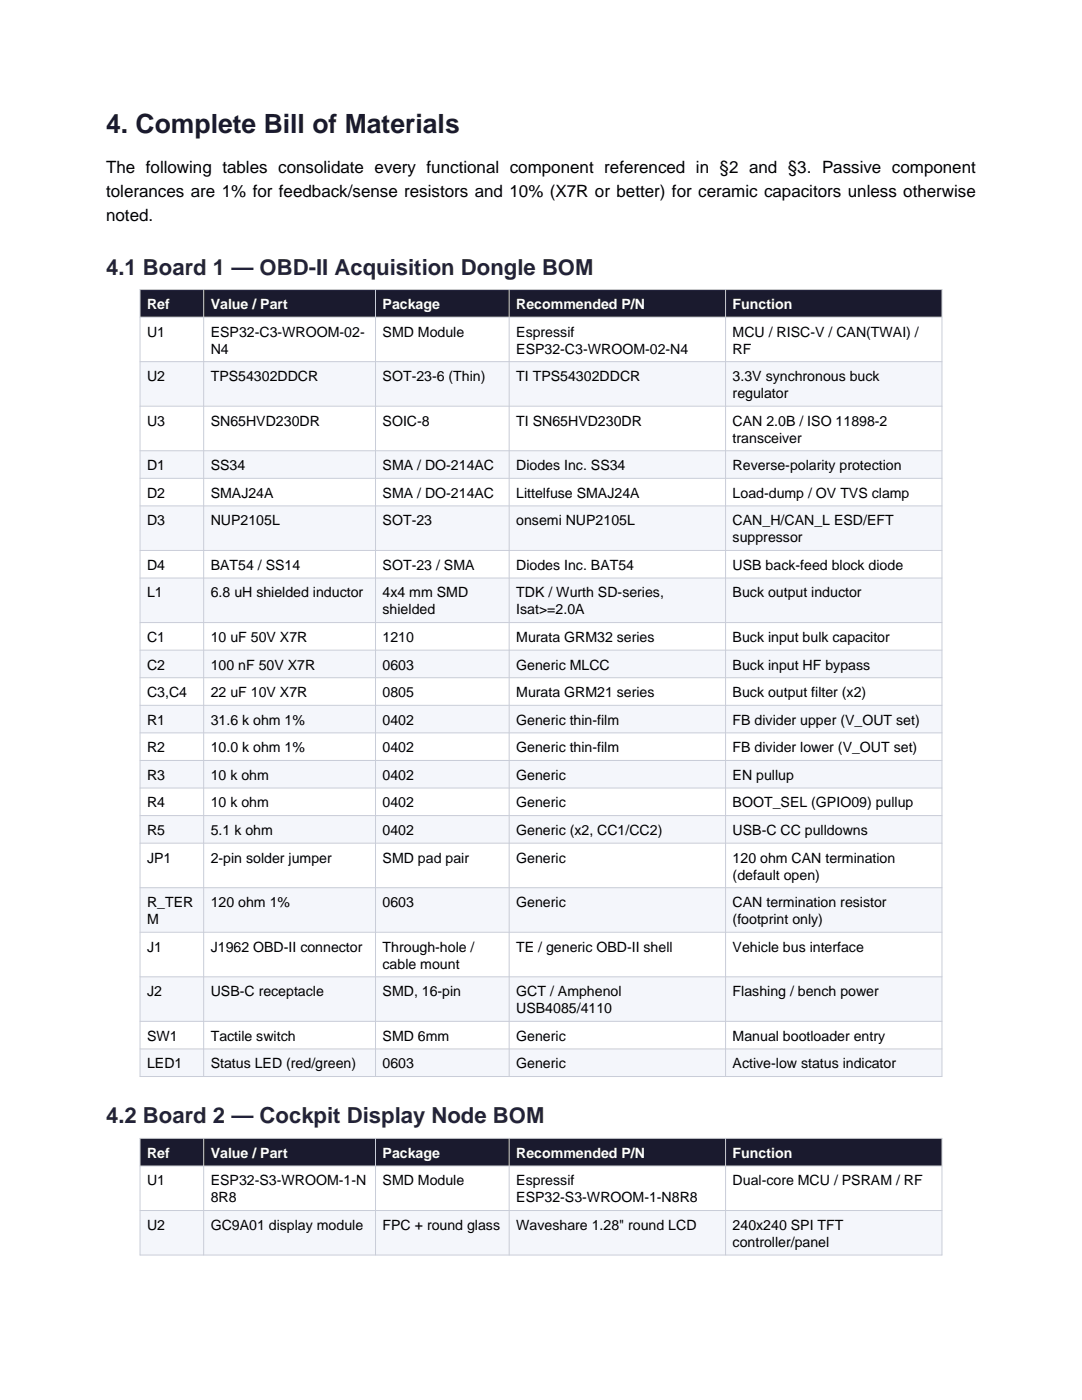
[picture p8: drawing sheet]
<svg xmlns="http://www.w3.org/2000/svg" width="216mm" height="279mm" viewBox="0 0 216 279" stroke-linecap="round" stroke-linejoin="round" font-family="sans-serif">
<defs><g id="words">
<text font-size="5.3" fill="#1a1a2e" x="21.2" y="26.5">4. Complete Bill of Materials</text>
<g font-size="4.4" fill="#22223b">
<text x="21.2" y="54.8">4.1 Board 1 — OBD-II Acquisition Dongle BOM</text>
<text x="21.2" y="224.2">4.2 Board 2 — Cockpit Display Node BOM</text>
</g>
<g font-size="3.4">
<text x="21.2" y="34.4">The following tables consolidate every functional component referenced in §2 and §3. Passive component</text>
<text x="21.2" y="39.2">tolerances are 1% for feedback/sense resistors and 10% (X7R or better) for ceramic capacitors unless otherwise</text>
<text x="21.2" y="44">noted.</text>
</g>
<g font-size="2.8" fill="#fff">
<text x="29.4" y="61.7">Ref</text>
<text x="42.1" y="61.7">Value / Part</text>
<text x="76.3" y="61.7">Package</text>
<text x="103" y="61.7">Recommended P/N</text>
<text x="146.2" y="61.7">Function</text>
<text x="29.4" y="231.1">Ref</text>
<text x="42.1" y="231.1">Value / Part</text>
<text x="76.3" y="231.1">Package</text>
<text x="103" y="231.1">Recommended P/N</text>
<text x="146.2" y="231.1">Function</text>
</g>
<g font-size="2.8">
<text x="29.4" y="67.2">U1</text>
<text x="42.1" y="67.2">ESP32-C3-WROOM-02-</text>
<text x="42.1" y="70.6">N4</text>
<text x="76.3" y="67.2">SMD Module</text>
<text x="103" y="67.2">Espressif</text>
<text x="103" y="70.6">ESP32-C3-WROOM-02-N4</text>
<text x="146.2" y="67.2">MCU / RISC-V / CAN(TWAI) /</text>
<text x="146.2" y="70.6">RF</text>
<text x="29.4" y="76.1">U2</text>
<text x="42.1" y="76.1">TPS54302DDCR</text>
<text x="76.3" y="76.1">SOT-23-6 (Thin)</text>
<text x="103" y="76.1">TI TPS54302DDCR</text>
<text x="146.2" y="76.1">3.3V synchronous buck</text>
<text x="146.2" y="79.4">regulator</text>
<text x="29.4" y="84.9">U3</text>
<text x="42.1" y="84.9">SN65HVD230DR</text>
<text x="76.3" y="84.9">SOIC-8</text>
<text x="103" y="84.9">TI SN65HVD230DR</text>
<text x="146.2" y="84.9">CAN 2.0B / ISO 11898-2</text>
<text x="146.2" y="88.3">transceiver</text>
<text x="29.4" y="93.8">D1</text>
<text x="42.1" y="93.8">SS34</text>
<text x="76.3" y="93.8">SMA / DO-214AC</text>
<text x="103" y="93.8">Diodes Inc. SS34</text>
<text x="146.2" y="93.8">Reverse-polarity protection</text>
<text x="29.4" y="99.3">D2</text>
<text x="42.1" y="99.3">SMAJ24A</text>
<text x="76.3" y="99.3">SMA / DO-214AC</text>
<text x="103" y="99.3">Littelfuse SMAJ24A</text>
<text x="146.2" y="99.3">Load-dump / OV TVS clamp</text>
<text x="29.4" y="104.8">D3</text>
<text x="42.1" y="104.8">NUP2105L</text>
<text x="76.3" y="104.8">SOT-23</text>
<text x="103" y="104.8">onsemi NUP2105L</text>
<text x="146.2" y="104.8">CAN_H/CAN_L ESD/EFT</text>
<text x="29.4" y="113.7">D4</text>
<text x="42.1" y="113.7">BAT54 / SS14</text>
<text x="76.3" y="113.7">SOT-23 / SMA</text>
<text x="103" y="113.7">Diodes Inc. BAT54</text>
<text x="146.2" y="108.2">suppressor</text>
<text x="146.2" y="113.7">USB back-feed block diode</text>
<text x="29.4" y="119.2">L1</text>
<text x="42.1" y="119.2">6.8 uH shielded inductor</text>
<text x="76.3" y="119.2">4x4 mm SMD</text>
<text x="103" y="119.2">TDK / Wurth SD-series,</text>
<text x="146.2" y="119.2">Buck output inductor</text>
<text x="76.3" y="122.6">shielded</text>
<text x="103" y="122.6">Isat&gt;=2.0A</text>
<text x="29.4" y="128.1">C1</text>
<text x="42.1" y="128.1">10 uF 50V X7R</text>
<text x="76.3" y="128.1">1210</text>
<text x="103" y="128.1">Murata GRM32 series</text>
<text x="146.2" y="128.1">Buck input bulk capacitor</text>
<text x="29.4" y="133.6">C2</text>
<text x="42.1" y="133.6">100 nF 50V X7R</text>
<text x="76.3" y="133.6">0603</text>
<text x="103" y="133.6">Generic MLCC</text>
<text x="146.2" y="133.6">Buck input HF bypass</text>
<text x="29.4" y="139.1">C3,C4</text>
<text x="42.1" y="139.1">22 uF 10V X7R</text>
<text x="76.3" y="139.1">0805</text>
<text x="103" y="139.1">Murata GRM21 series</text>
<text x="146.2" y="139.1">Buck output filter (x2)</text>
<text x="29.4" y="144.6">R1</text>
<text x="42.1" y="144.6">31.6 k ohm 1%</text>
<text x="76.3" y="144.6">0402</text>
<text x="103" y="144.6">Generic thin-film</text>
<text x="146.2" y="144.6">FB divider upper (V_OUT set)</text>
<text x="29.4" y="150.1">R2</text>
<text x="29.4" y="155.6">R3</text>
<text x="42.1" y="150.1">10.0 k ohm 1%</text>
<text x="42.1" y="155.6">10 k ohm</text>
<text x="76.3" y="150.1">0402</text>
<text x="76.3" y="155.6">0402</text>
<text x="103" y="150.1">Generic thin-film</text>
<text x="103" y="155.6">Generic</text>
<text x="146.2" y="150.1">FB divider lower (V_OUT set)</text>
<text x="146.2" y="155.6">EN pullup</text>
<text x="29.4" y="161.1">R4</text>
<text x="42.1" y="161.1">10 k ohm</text>
<text x="76.3" y="161.1">0402</text>
<text x="103" y="161.1">Generic</text>
<text x="146.2" y="161.1">BOOT_SEL (GPIO09) pullup</text>
<text x="29.4" y="166.7">R5</text>
<text x="42.1" y="166.7">5.1 k ohm</text>
<text x="76.3" y="166.7">0402</text>
<text x="103" y="166.7">Generic (x2, CC1/CC2)</text>
<text x="146.2" y="166.7">USB-C CC pulldowns</text>
<text x="29.4" y="172.2">JP1</text>
<text x="42.1" y="172.2">2-pin solder jumper</text>
<text x="76.3" y="172.2">SMD pad pair</text>
<text x="103" y="172.2">Generic</text>
<text x="146.2" y="172.2">120 ohm CAN termination</text>
<text x="146.2" y="175.5">(default open)</text>
<text x="29.4" y="181">R_TER</text>
<text x="29.4" y="184.4">M</text>
<text x="42.1" y="181">120 ohm 1%</text>
<text x="76.3" y="181">0603</text>
<text x="103" y="181">Generic</text>
<text x="146.2" y="181">CAN termination resistor</text>
<text x="146.2" y="184.4">(footprint only)</text>
<text x="29.4" y="189.9">J1</text>
<text x="42.1" y="189.9">J1962 OBD-II connector</text>
<text x="76.3" y="189.9">Through-hole /</text>
<text x="103" y="189.9">TE / generic OBD-II shell</text>
<text x="146.2" y="189.9">Vehicle bus interface</text>
<text x="76.3" y="193.3">cable mount</text>
<text x="29.4" y="198.8">J2</text>
<text x="42.1" y="198.8">USB-C receptacle</text>
<text x="76.3" y="198.8">SMD, 16-pin</text>
<text x="103" y="198.8">GCT / Amphenol</text>
<text x="103" y="202.2">USB4085/4110</text>
<text x="146.2" y="198.8">Flashing / bench power</text>
<text x="29.4" y="207.7">SW1</text>
<text x="42.1" y="207.7">Tactile switch</text>
<text x="76.3" y="207.7">SMD 6mm</text>
<text x="103" y="207.7">Generic</text>
<text x="146.2" y="207.7">Manual bootloader entry</text>
<text x="29.4" y="213.2">LED1</text>
<text x="42.1" y="213.2">Status LED (red/green)</text>
<text x="76.3" y="213.2">0603</text>
<text x="103" y="213.2">Generic</text>
<text x="146.2" y="213.2">Active-low status indicator</text>
<text x="29.4" y="236.6">U1</text>
<text x="42.1" y="236.6">ESP32-S3-WROOM-1-N</text>
<text x="42.1" y="240">8R8</text>
<text x="76.3" y="236.6">SMD Module</text>
<text x="103" y="236.6">Espressif</text>
<text x="103" y="240">ESP32-S3-WROOM-1-N8R8</text>
<text x="146.2" y="236.6">Dual-core MCU / PSRAM / RF</text>
<text x="29.4" y="245.5">U2</text>
<text x="42.1" y="245.5">GC9A01 display module</text>
<text x="76.3" y="245.5">FPC + round glass</text>
<text x="103" y="245.5">Waveshare 1.28&quot; round LCD</text>
<text x="146.2" y="245.5">240x240 SPI TFT</text>
<text x="146.2" y="248.8">controller/panel</text>
</g>
</g></defs>
<path d="M27.9 57.8h160.1v5.5h-160.1z" fill-rule="evenodd" fill="#1a1a2e"/>
<path d="M27.9 63.3h160.1v8.9h-160.1z" fill-rule="evenodd" fill="#fff"/>
<path d="M27.9 72.2h160.1v8.9h-160.1z" fill-rule="evenodd" fill="#f4f6fb"/>
<path d="M27.9 81.1h160.1v8.9h-160.1z" fill-rule="evenodd" fill="#fff"/>
<path d="M27.9 90h160.1v5.5h-160.1z" fill-rule="evenodd" fill="#f4f6fb"/>
<path d="M27.9 95.5h160.1v5.5h-160.1z" fill-rule="evenodd" fill="#fff"/>
<path d="M27.9 101h160.1v8.9h-160.1z" fill-rule="evenodd" fill="#f4f6fb"/>
<path d="M27.9 109.9h160.1v5.5h-160.1z" fill-rule="evenodd" fill="#fff"/>
<path d="M27.9 115.4h160.1v8.8h-160.1z" fill-rule="evenodd" fill="#f4f6fb"/>
<path d="M27.9 124.2h160.1v5.6h-160.1z" fill-rule="evenodd" fill="#fff"/>
<path d="M27.9 129.8h160.1v5.5h-160.1z" fill-rule="evenodd" fill="#f4f6fb"/>
<path d="M27.9 135.3h160.1v5.5h-160.1z" fill-rule="evenodd" fill="#fff"/>
<path d="M27.9 140.8h160.1v5.5h-160.1z" fill-rule="evenodd" fill="#f4f6fb"/>
<path d="M27.9 146.3h160.1v5.5h-160.1z" fill-rule="evenodd" fill="#fff"/>
<path d="M27.9 151.8h160.1v5.5h-160.1z" fill-rule="evenodd" fill="#f4f6fb"/>
<path d="M27.9 157.3h160.1v5.5h-160.1z" fill-rule="evenodd" fill="#fff"/>
<path d="M27.9 162.8h160.1v5.5h-160.1z" fill-rule="evenodd" fill="#f4f6fb"/>
<path d="M27.9 168.3h160.1v8.9h-160.1z" fill-rule="evenodd" fill="#fff"/>
<path d="M27.9 177.2h160.1v8.9h-160.1z" fill-rule="evenodd" fill="#f4f6fb"/>
<path d="M27.9 186.1h160.1v8.8h-160.1z" fill-rule="evenodd" fill="#fff"/>
<path d="M27.9 194.9h160.1v8.9h-160.1z" fill-rule="evenodd" fill="#f4f6fb"/>
<path d="M27.9 203.8h160.1v5.5h-160.1z" fill-rule="evenodd" fill="#fff"/>
<path d="M27.9 209.3h160.1v5.5h-160.1z" fill-rule="evenodd" fill="#f4f6fb"/>
<g fill="none" stroke="#c9cdd8" stroke-width=".2">
<path d="M27.9 57.8h160.1v157h-160.1zM40.6 57.8v157M74.9 57.8v157M101.6 57.8v157M144.8 57.8v157M27.9 63.3h160.1M27.9 72.2h160.1M27.9 81.1h160.1M27.9 90h160.1M27.9 95.5h160.1M27.9 101h160.1M27.9 109.9h160.1"/>
<path d="M27.9 115.4h160.1M27.9 124.2h160.1M27.9 129.8h160.1M27.9 135.3h160.1M27.9 140.8h160.1M27.9 146.3h160.1M27.9 151.8h160.1M27.9 157.3h160.1M27.9 162.8h160.1M27.9 168.3h160.1M27.9 177.2h160.1M27.9 186.1h160.1"/>
<path d="M27.9 194.9h160.1M27.9 203.8h160.1M27.9 209.3h160.1"/>
</g>
<path d="M27.9 227.2h160.1v5.5h-160.1z" fill-rule="evenodd" fill="#1a1a2e"/>
<path d="M27.9 232.7h160.1v8.9h-160.1z" fill-rule="evenodd" fill="#fff"/>
<path d="M27.9 241.6h160.1v8.9h-160.1z" fill-rule="evenodd" fill="#f4f6fb"/>
<path d="M27.9 227.2h160.1v23.3h-160.1zM27.9 232.7h160.1M40.6 227.2v23.3M74.9 227.2v23.3M101.6 227.2v23.3M144.8 227.2v23.3M27.9 241.6h160.1" fill="none" stroke="#c9cdd8" stroke-width=".2"/>
<use href="#words"/>
</svg>
